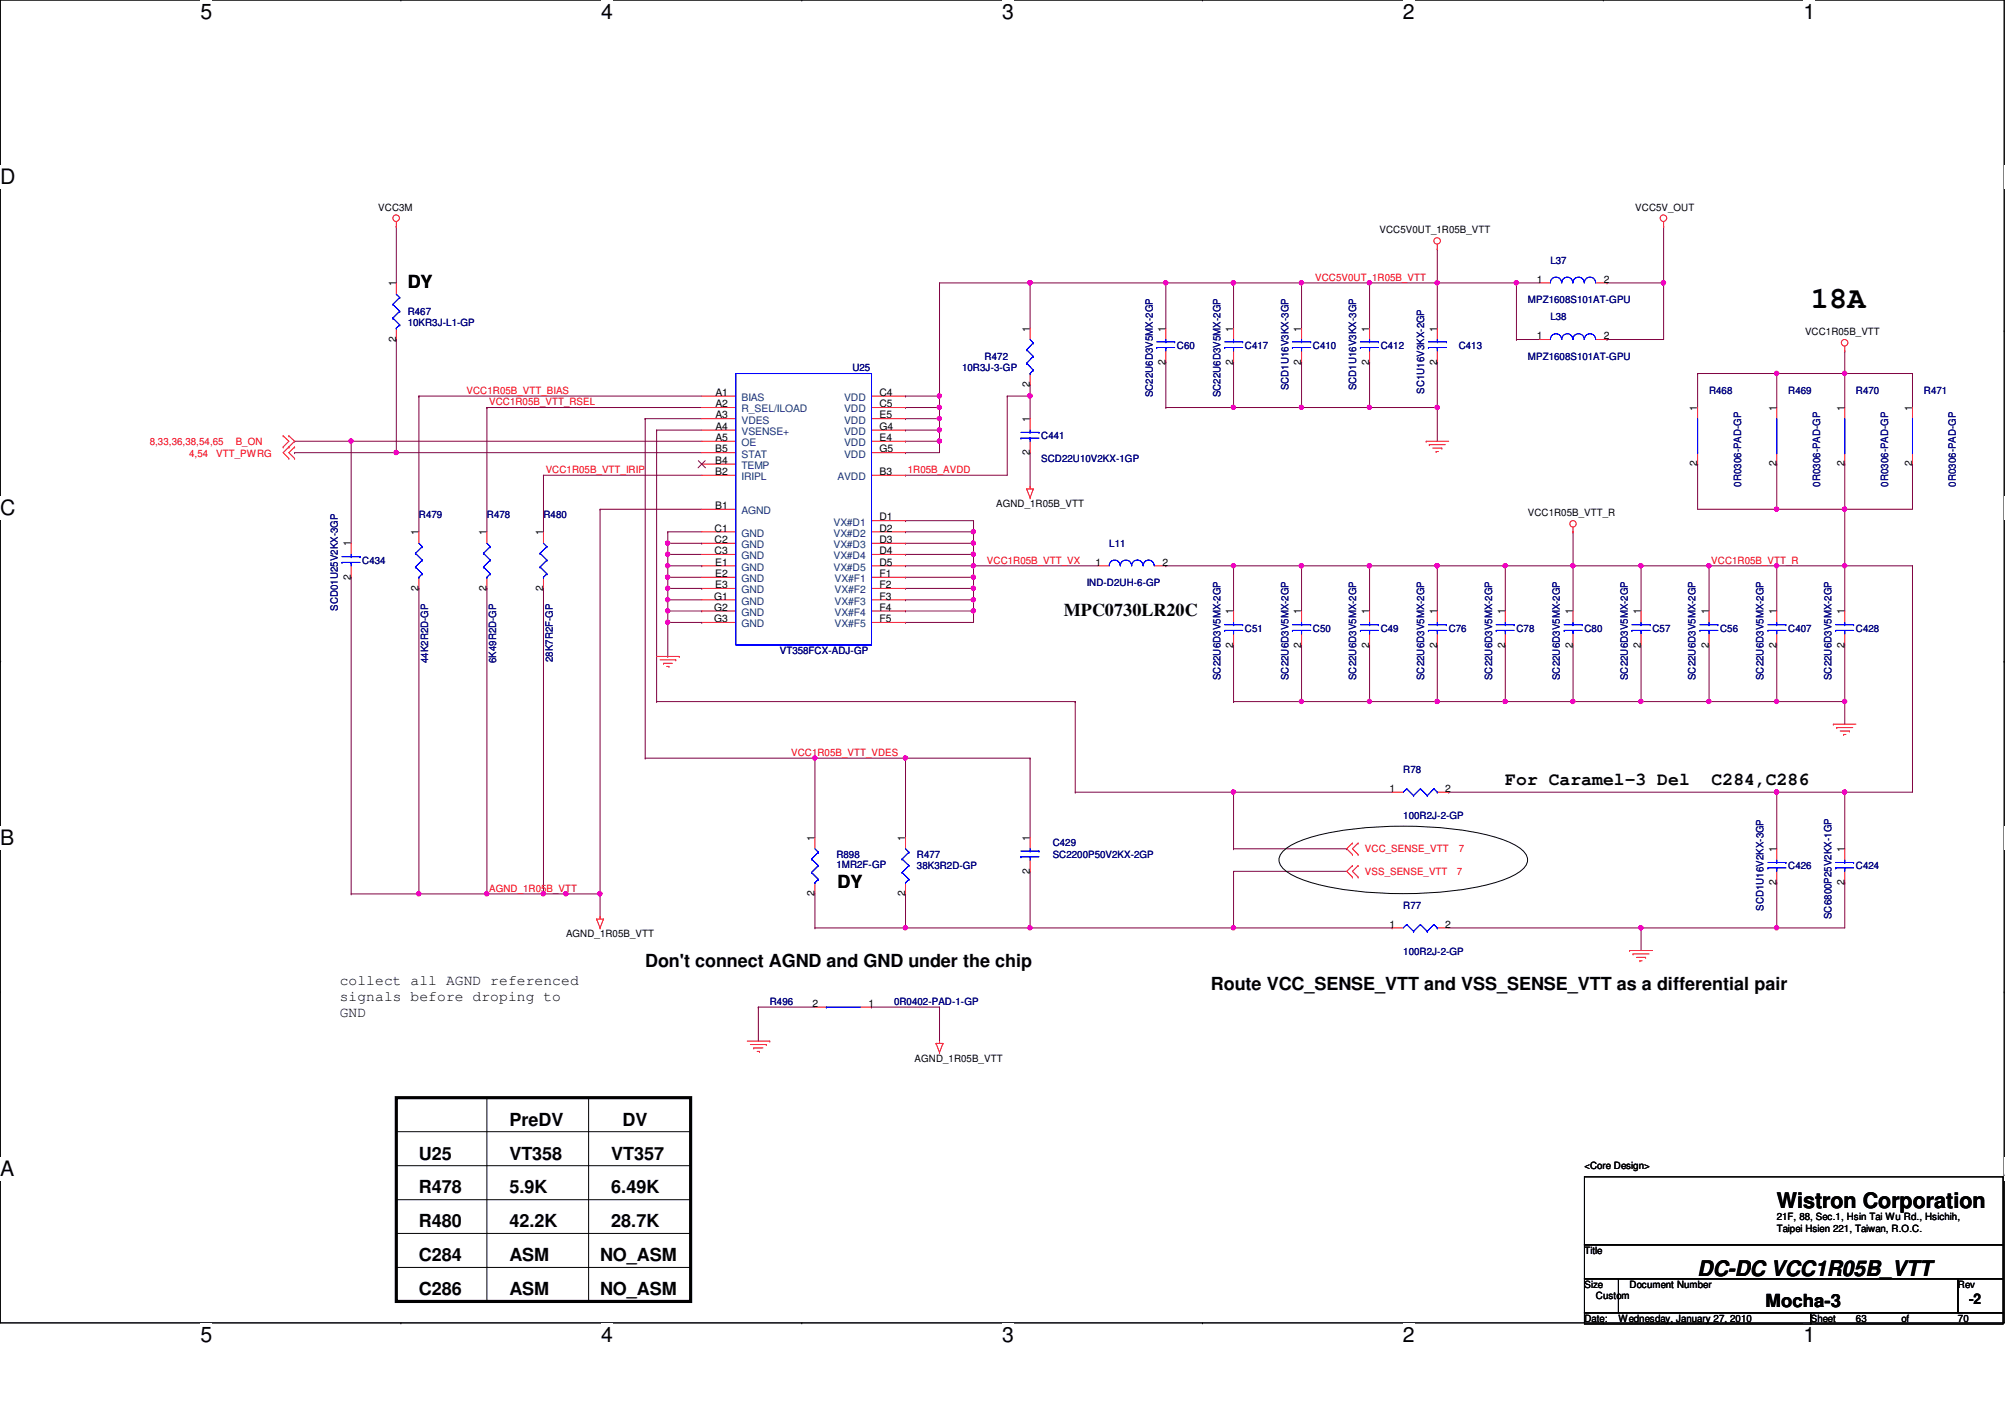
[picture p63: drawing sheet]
<svg xmlns="http://www.w3.org/2000/svg" width="297mm" height="210mm" viewBox="0 0 297 210" stroke-linecap="round" stroke-linejoin="round" font-family="sans-serif">
<defs><g id="words">
<text font-size="4.5" x="268.3" y="45.7">18A</text>
<g font-size="3.2">
<text x="263.2" y="179">Wistron Corporation</text>
<text x="251.5" y="189">DC-DC VCC1R05B_VTT</text>
</g>
<g font-size="3.1">
<text x="29.7" y="2.8">5</text>
<text x="89.1" y="2.8">4</text>
<text x="148.5" y="2.8">3</text>
<text x="207.8" y="2.8">2</text>
<text x="267.2" y="2.8">1</text>
<text x="0" y="27.3">D</text>
<text x="0" y="76.2">C</text>
<text x="0" y="125.2">B</text>
<text x="0" y="174.2">A</text>
<text x="296.9" y="174.2">A</text>
<text x="29.7" y="198.8">5</text>
<text x="89.1" y="198.8">4</text>
<text x="148.5" y="198.8">3</text>
<text x="207.8" y="198.8">2</text>
<text x="267.2" y="198.8">1</text>
</g>
<g font-size="2.7">
<text x="60.4" y="42.7">DY</text>
<text x="157.6" y="91.3">MPC0730LR20C</text>
<text x="223" y="116.2">For Caramel-3 Del</text>
<text x="253.6" y="116.2">C284,C286</text>
<text x="124.1" y="131.5">DY</text>
<text x="95.6" y="143.3">Don't connect AGND and GND under the chip</text>
<text x="179.4" y="146.6">Route VCC_SENSE_VTT and VSS_SENSE_VTT as a differential pair</text>
<text x="75.5" y="166.8">PreDV</text>
<text x="92.2" y="166.8">DV</text>
<text x="62.1" y="171.8">U25</text>
<text x="75.5" y="171.8">VT358</text>
<text x="90.5" y="171.8">VT357</text>
<text x="62.1" y="176.8">R478</text>
<text x="75.5" y="176.8">5.9K</text>
<text x="90.5" y="176.8">6.49K</text>
<text x="62.1" y="181.8">R480</text>
<text x="75.5" y="181.8">42.2K</text>
<text x="90.5" y="181.8">28.7K</text>
<text x="62.1" y="186.9">C284</text>
<text x="62.1" y="191.9">C286</text>
<text x="75.5" y="186.9">ASM</text>
<text x="75.5" y="191.9">ASM</text>
<text x="88.9" y="186.9">NO_ASM</text>
<text x="88.9" y="191.9">NO_ASM</text>
<text x="261.6" y="193.5">Mocha-3</text>
</g>
<g font-size="2.2">
<text x="50.3" y="146">collect all AGND referenced</text>
<text x="50.3" y="148.3">signals before droping to</text>
<text x="50.3" y="150.7">GND</text>
<text x="291.7" y="193.1">-2</text>
</g>
<g font-size="1.5">
<text x="56" y="31.2">VCC3M</text>
<text x="204.4" y="34.5">VCC5V0UT_1R05B_VTT</text>
<text x="242.3" y="31.2">VCC5V_OUT</text>
<text x="227.7" y="41.9">1</text>
<text x="237.6" y="41.9">2</text>
<text x="58.7" y="42.4" transform="rotate(-90 58.7 42.4)">1</text>
<text x="58.7" y="50.6" transform="rotate(-90 58.7 50.6)">2</text>
<text x="152.6" y="49.1" transform="rotate(-90 152.6 49.1)">1</text>
<text x="172.7" y="49.1" transform="rotate(-90 172.7 49.1)">1</text>
<text x="182.7" y="49.1" transform="rotate(-90 182.7 49.1)">1</text>
<text x="192.8" y="49.1" transform="rotate(-90 192.8 49.1)">1</text>
<text x="202.9" y="49.1" transform="rotate(-90 202.9 49.1)">1</text>
<text x="212.9" y="49.1" transform="rotate(-90 212.9 49.1)">1</text>
<text x="227.7" y="50.2">1</text>
<text x="237.6" y="50.2">2</text>
<text x="267.4" y="49.6">VCC1R05B_VTT</text>
<text x="106" y="58.6">A1</text>
<text x="130.3" y="58.6">C4</text>
<text x="152.6" y="57.4" transform="rotate(-90 152.6 57.4)">2</text>
<text x="172.7" y="54" transform="rotate(-90 172.7 54)">2</text>
<text x="182.7" y="54" transform="rotate(-90 182.7 54)">2</text>
<text x="192.8" y="54" transform="rotate(-90 192.8 54)">2</text>
<text x="202.9" y="54" transform="rotate(-90 202.9 54)">2</text>
<text x="212.9" y="54" transform="rotate(-90 212.9 54)">2</text>
<text x="106" y="60.3">A2</text>
<text x="106" y="62">A3</text>
<text x="106" y="63.7">A4</text>
<text x="106" y="65.3">A5</text>
<text x="130.3" y="60.3">C5</text>
<text x="130.3" y="65.3">E4</text>
<text x="130.3" y="62">E5</text>
<text x="130.3" y="63.7">G4</text>
<text x="152.6" y="62.5" transform="rotate(-90 152.6 62.5)">1</text>
<text x="251.5" y="60.8" transform="rotate(-90 251.5 60.8)">1</text>
<text x="263.2" y="60.8" transform="rotate(-90 263.2 60.8)">1</text>
<text x="273.3" y="60.8" transform="rotate(-90 273.3 60.8)">1</text>
<text x="283.3" y="60.8" transform="rotate(-90 283.3 60.8)">1</text>
<text x="106" y="70.4">B2</text>
<text x="106" y="68.7">B4</text>
<text x="106" y="67">B5</text>
<text x="130.3" y="70.4">B3</text>
<text x="130.3" y="67">G5</text>
<text x="152.6" y="67.4" transform="rotate(-90 152.6 67.4)">2</text>
<text x="251.5" y="69.1" transform="rotate(-90 251.5 69.1)">2</text>
<text x="263.2" y="69.1" transform="rotate(-90 263.2 69.1)">2</text>
<text x="273.3" y="69.1" transform="rotate(-90 273.3 69.1)">2</text>
<text x="283.3" y="69.1" transform="rotate(-90 283.3 69.1)">2</text>
<text x="106" y="75.4">B1</text>
<text x="130.3" y="77.1">D1</text>
<text x="147.6" y="75.1">AGND_1R05B_VTT</text>
<text x="226.4" y="76.5">VCC1R05B_VTT_R</text>
<text x="52" y="80.9" transform="rotate(-90 52 80.9)">1</text>
<text x="62" y="79.3" transform="rotate(-90 62 79.3)">1</text>
<text x="72.1" y="79.3" transform="rotate(-90 72.1 79.3)">1</text>
<text x="80.5" y="79.3" transform="rotate(-90 80.5 79.3)">1</text>
<text x="105.9" y="78.7">C1</text>
<text x="105.9" y="80.4">C2</text>
<text x="105.9" y="82.1">C3</text>
<text x="106" y="83.8">E1</text>
<text x="130.3" y="78.7">D2</text>
<text x="130.3" y="80.4">D3</text>
<text x="130.3" y="82.1">D4</text>
<text x="130.3" y="83.8">D5</text>
<text x="162.3" y="83.8">1</text>
<text x="172.2" y="83.8">2</text>
<text x="52" y="85.9" transform="rotate(-90 52 85.9)">2</text>
<text x="62" y="87.5" transform="rotate(-90 62 87.5)">2</text>
<text x="72.1" y="87.5" transform="rotate(-90 72.1 87.5)">2</text>
<text x="80.5" y="87.5" transform="rotate(-90 80.5 87.5)">2</text>
<text x="105.8" y="88.8">G1</text>
<text x="106" y="85.5">E2</text>
<text x="106" y="87.1">E3</text>
<text x="130.3" y="85.5">F1</text>
<text x="130.3" y="87.1">F2</text>
<text x="130.3" y="88.8">F3</text>
<text x="105.8" y="90.5">G2</text>
<text x="105.8" y="92.2">G3</text>
<text x="130.3" y="90.5">F4</text>
<text x="130.3" y="92.2">F5</text>
<text x="182.7" y="95.9" transform="rotate(-90 182.7 95.9)">2</text>
<text x="182.7" y="91" transform="rotate(-90 182.7 91)">1</text>
<text x="192.8" y="95.9" transform="rotate(-90 192.8 95.9)">2</text>
<text x="192.8" y="91" transform="rotate(-90 192.8 91)">1</text>
<text x="202.9" y="95.9" transform="rotate(-90 202.9 95.9)">2</text>
<text x="202.9" y="91" transform="rotate(-90 202.9 91)">1</text>
<text x="212.9" y="95.9" transform="rotate(-90 212.9 95.9)">2</text>
<text x="212.9" y="91" transform="rotate(-90 212.9 91)">1</text>
<text x="223" y="95.9" transform="rotate(-90 223 95.9)">2</text>
<text x="223" y="91" transform="rotate(-90 223 91)">1</text>
<text x="233" y="95.9" transform="rotate(-90 233 95.9)">2</text>
<text x="233" y="91" transform="rotate(-90 233 91)">1</text>
<text x="243.1" y="95.9" transform="rotate(-90 243.1 95.9)">2</text>
<text x="243.1" y="91" transform="rotate(-90 243.1 91)">1</text>
<text x="253.2" y="95.9" transform="rotate(-90 253.2 95.9)">2</text>
<text x="253.2" y="91" transform="rotate(-90 253.2 91)">1</text>
<text x="263.2" y="95.9" transform="rotate(-90 263.2 95.9)">2</text>
<text x="263.2" y="91" transform="rotate(-90 263.2 91)">1</text>
<text x="273.3" y="95.9" transform="rotate(-90 273.3 95.9)">2</text>
<text x="273.3" y="91" transform="rotate(-90 273.3 91)">1</text>
<text x="205.9" y="117.3">1</text>
<text x="214.1" y="117.3">2</text>
<text x="120.7" y="124.5" transform="rotate(-90 120.7 124.5)">1</text>
<text x="134.1" y="124.5" transform="rotate(-90 134.1 124.5)">1</text>
<text x="152.6" y="124.5" transform="rotate(-90 152.6 124.5)">1</text>
<text x="152.6" y="129.5" transform="rotate(-90 152.6 129.5)">2</text>
<text x="263.2" y="131.1" transform="rotate(-90 263.2 131.1)">2</text>
<text x="263.2" y="126.2" transform="rotate(-90 263.2 126.2)">1</text>
<text x="273.3" y="131.1" transform="rotate(-90 273.3 131.1)">2</text>
<text x="273.3" y="126.2" transform="rotate(-90 273.3 126.2)">1</text>
<text x="120.7" y="132.8" transform="rotate(-90 120.7 132.8)">2</text>
<text x="134.1" y="132.8" transform="rotate(-90 134.1 132.8)">2</text>
<text x="205.9" y="137.4">1</text>
<text x="214.1" y="137.4">2</text>
<text x="83.9" y="138.8">AGND_1R05B_VTT</text>
<text x="120.4" y="149.1">2</text>
<text x="128.6" y="149.1">1</text>
<text x="135.5" y="157.3">AGND_1R05B_VTT</text>
<text x="234.7" y="173.2">&lt;Core Design&gt;</text>
<text x="234.7" y="185.8">Title</text>
<text x="263.2" y="180.7">21F, 88, Sec.1, Hsin Tai Wu Rd., Hsichih,</text>
<text x="263.2" y="182.5">Taipei Hsien 221, Taiwan, R.O.C.</text>
<text x="234.7" y="190.8">Size</text>
<text x="241.4" y="190.8">Document Number</text>
<text x="290.1" y="190.8">Rev</text>
<text x="234.7" y="195.8">Date:</text>
<text x="236.4" y="192.4">Custom</text>
<text x="239.8" y="195.8">Wednesday, January 27, 2010</text>
<text x="268.3" y="195.8">Sheet</text>
<text x="275" y="195.8">63</text>
<text x="281.7" y="195.8">of</text>
<text x="290.1" y="195.8">70</text>
</g>
<g font-size="1.5" fill="#f00">
<text x="194.9" y="41.6">VCC5V0UT_1R05B_VTT</text>
<text x="69.1" y="58.3">VCC1R05B_VTT_BIAS</text>
<text x="22.2" y="65.9">8,33,36,38,54,65</text>
<text x="34.9" y="65.9">B_ON</text>
<text x="72.5" y="60">VCC1R05B_VTT_RSEL</text>
<text x="28" y="67.7">4,54</text>
<text x="32" y="67.7">VTT_PWRG</text>
<text x="80.9" y="70.1">VCC1R05B_VTT_IRIP</text>
<text x="134.5" y="70.1">1R05B_AVDD</text>
<text x="146.2" y="83.5">VCC1R05B_VTT_VX</text>
<text x="253.5" y="83.5">VCC1R05B_VTT_R</text>
<text x="117.2" y="112">VCC1R05B_VTT_VDES</text>
<text x="202.2" y="126.2">VCC_SENSE_VTT</text>
<text x="202.2" y="129.6">VSS_SENSE_VTT</text>
<text x="215.8" y="129.6">7</text>
<text x="216.1" y="126.2">7</text>
<text x="72.5" y="132.1">AGND_1R05B_VTT</text>
</g>
<g font-size="1.5" fill="#000080">
<text x="229.7" y="39.1">L37</text>
<text x="60.4" y="46.6">R467</text>
<text x="226.4" y="45">MPZ1608S101AT-GPU</text>
<text x="229.7" y="47.5">L38</text>
<text x="60.4" y="48.3">10KR3J-L1-GP</text>
<text x="145.9" y="53.3">R472</text>
<text x="174.4" y="51.6">C60</text>
<text x="184.4" y="51.6">C417</text>
<text x="194.5" y="51.6">C410</text>
<text x="204.6" y="51.6">C412</text>
<text x="216.1" y="51.6">C413</text>
<text x="226.4" y="53.3">MPZ1608S101AT-GPU</text>
<text x="126.3" y="55">U25</text>
<text x="142.5" y="55">10R3J-3-GP</text>
<text x="170.8" y="58.8" transform="rotate(-90 170.8 58.8)">SC22U6D3V5MX-2GP</text>
<text x="180.8" y="58.8" transform="rotate(-90 180.8 58.8)">SC22U6D3V5MX-2GP</text>
<text x="190.9" y="57.8" transform="rotate(-90 190.9 57.8)">SCD1U16V3KX-3GP</text>
<text x="200.9" y="57.8" transform="rotate(-90 200.9 57.8)">SCD1U16V3KX-3GP</text>
<text x="211" y="58.3" transform="rotate(-90 211 58.3)">SC1U16V3KX-2GP</text>
<text x="253.2" y="58.3">R468</text>
<text x="264.9" y="58.3">R469</text>
<text x="275" y="58.3">R470</text>
<text x="285" y="58.3">R471</text>
<text x="154.3" y="65.1">C441</text>
<text x="154.3" y="68.4">SCD22U10V2KX-1GP</text>
<text x="62.1" y="76.8">R479</text>
<text x="72.1" y="76.8">R478</text>
<text x="80.5" y="76.8">R480</text>
<text x="257.9" y="72.1" transform="rotate(-90 257.9 72.1)">0R0306-PAD-GP</text>
<text x="269.7" y="72.1" transform="rotate(-90 269.7 72.1)">0R0306-PAD-GP</text>
<text x="279.7" y="72.1" transform="rotate(-90 279.7 72.1)">0R0306-PAD-GP</text>
<text x="289.8" y="72.1" transform="rotate(-90 289.8 72.1)">0R0306-PAD-GP</text>
<text x="53.7" y="83.5">C434</text>
<text x="164.3" y="81">L11</text>
<text x="161" y="86.9">IND-D2UH-6-GP</text>
<text x="50" y="90.5" transform="rotate(-90 50 90.5)">SCD01U25V2KX-3GP</text>
<text x="184.4" y="93.6">C51</text>
<text x="194.5" y="93.6">C50</text>
<text x="204.6" y="93.6">C49</text>
<text x="214.6" y="93.6">C76</text>
<text x="224.7" y="93.6">C78</text>
<text x="234.7" y="93.6">C80</text>
<text x="244.8" y="93.6">C57</text>
<text x="254.8" y="93.6">C56</text>
<text x="264.9" y="93.6">C407</text>
<text x="275" y="93.6">C428</text>
<text x="63.5" y="98.3" transform="rotate(-90 63.5 98.3)">44K2R2D-GP</text>
<text x="73.5" y="98.3" transform="rotate(-90 73.5 98.3)">6K49R2D-GP</text>
<text x="81.9" y="98.1" transform="rotate(-90 81.9 98.1)">28K7R2F-GP</text>
<text x="115.5" y="96.9">VT358FCX-ADJ-GP</text>
<text x="180.8" y="100.8" transform="rotate(-90 180.8 100.8)">SC22U6D3V5MX-2GP</text>
<text x="190.9" y="100.8" transform="rotate(-90 190.9 100.8)">SC22U6D3V5MX-2GP</text>
<text x="200.9" y="100.8" transform="rotate(-90 200.9 100.8)">SC22U6D3V5MX-2GP</text>
<text x="211" y="100.8" transform="rotate(-90 211 100.8)">SC22U6D3V5MX-2GP</text>
<text x="221.1" y="100.8" transform="rotate(-90 221.1 100.8)">SC22U6D3V5MX-2GP</text>
<text x="231.1" y="100.8" transform="rotate(-90 231.1 100.8)">SC22U6D3V5MX-2GP</text>
<text x="241.2" y="100.8" transform="rotate(-90 241.2 100.8)">SC22U6D3V5MX-2GP</text>
<text x="251.2" y="100.8" transform="rotate(-90 251.2 100.8)">SC22U6D3V5MX-2GP</text>
<text x="261.3" y="100.8" transform="rotate(-90 261.3 100.8)">SC22U6D3V5MX-2GP</text>
<text x="271.4" y="100.8" transform="rotate(-90 271.4 100.8)">SC22U6D3V5MX-2GP</text>
<text x="207.9" y="114.5">R78</text>
<text x="156" y="125.4">C429</text>
<text x="207.9" y="121.4">100R2J-2-GP</text>
<text x="123.9" y="127.1">R898</text>
<text x="123.9" y="128.6">1MR2F-GP</text>
<text x="135.8" y="127.1">R477</text>
<text x="135.8" y="128.8">38K3R2D-GP</text>
<text x="156" y="127.1">SC2200P50V2KX-2GP</text>
<text x="264.9" y="128.8">C426</text>
<text x="275" y="128.8">C424</text>
<text x="207.9" y="134.6">R77</text>
<text x="261.3" y="135" transform="rotate(-90 261.3 135)">SCD1U16V2KX-3GP</text>
<text x="271.4" y="136.1" transform="rotate(-90 271.4 136.1)">SC6800P25V2KX-1GP</text>
<text x="207.9" y="141.5">100R2J-2-GP</text>
<text x="114" y="148.9">R496</text>
<text x="132.5" y="148.9">0R0402-PAD-1-GP</text>
</g>
<g font-size="1.5" fill="#004080">
<text x="109.9" y="59.4">BIAS</text>
<text x="125" y="59.4">VDD</text>
<text x="109.9" y="61.1">R_SEL/ILOAD</text>
<text x="109.9" y="62.7">VDES</text>
<text x="109.9" y="64.4">VSENSE+</text>
<text x="125" y="61.1">VDD</text>
<text x="125" y="62.7">VDD</text>
<text x="125" y="64.4">VDD</text>
<text x="109.9" y="66.1">OE</text>
<text x="109.9" y="71.1">IRIPL</text>
<text x="109.9" y="69.5">TEMP</text>
<text x="109.9" y="67.8">STAT</text>
<text x="124.1" y="71.1">AVDD</text>
<text x="125" y="66.1">VDD</text>
<text x="125" y="67.8">VDD</text>
<text x="109.9" y="76.2">AGND</text>
<text x="123.5" y="77.9">VX#D1</text>
<text x="109.9" y="79.5">GND</text>
<text x="109.9" y="81.2">GND</text>
<text x="109.9" y="82.8">GND</text>
<text x="123.5" y="79.5">VX#D2</text>
<text x="123.5" y="81.2">VX#D3</text>
<text x="123.5" y="82.8">VX#D4</text>
<text x="109.9" y="84.5">GND</text>
<text x="109.9" y="86.2">GND</text>
<text x="109.9" y="87.9">GND</text>
<text x="109.9" y="89.6">GND</text>
<text x="123.5" y="84.5">VX#D5</text>
<text x="123.7" y="86.2">VX#F1</text>
<text x="123.7" y="87.9">VX#F2</text>
<text x="123.7" y="89.6">VX#F3</text>
<text x="109.9" y="91.2">GND</text>
<text x="109.9" y="92.9">GND</text>
<text x="123.7" y="91.2">VX#F4</text>
<text x="123.7" y="92.9">VX#F5</text>
</g>
</g></defs>
<path d="M0 0h296.9v196h-296.9z" fill="none" stroke="#000" stroke-width=".15"/>
<g fill="#fff">
<path d="M29.7 0h1.8v3.5h-1.8z"/>
<path d="M29.7 196h1.8v3.4h-1.8z"/>
</g>
<path d="M59.4 0h.1M59.4 196h.1" fill="none" stroke="#000" stroke-width=".15"/>
<g fill="#fff">
<path d="M89.1 0h1.7v3.5h-1.7z"/>
<path d="M89.1 196h1.7v3.4h-1.7z"/>
</g>
<path d="M118.8 0h.1M118.8 196h.1" fill="none" stroke="#000" stroke-width=".15"/>
<g fill="#fff">
<path d="M148.5 0h1.7v3.5h-1.7z"/>
<path d="M148.5 196h1.7v3.4h-1.7z"/>
</g>
<path d="M178.1 0h.1M178.1 196h.1" fill="none" stroke="#000" stroke-width=".15"/>
<g fill="#fff">
<path d="M207.8 0h1.7v3.5h-1.7z"/>
<path d="M207.8 196h1.7v3.4h-1.7z"/>
</g>
<path d="M237.5 0h.1M237.5 196h.1" fill="none" stroke="#000" stroke-width=".15"/>
<g fill="#fff">
<path d="M267.2 0h1.7v3.5h-1.7z"/>
<path d="M267.2 196h1.7v3.4h-1.7z"/>
<path d="M0 24.5h2.3v3.4h-2.3z"/>
<path d="M296.9 24.5h.2v3.4h-.2z"/>
<path d="M0 73.4h2.3v3.5h-2.3z"/>
<path d="M296.9 73.4h.2v3.5h-.2z"/>
</g>
<path d="M0 49h.1M296.9 49h.1" fill="none" stroke="#000" stroke-width=".15"/>
<g fill="#fff">
<path d="M0 122.4h2.1v3.5h-2.1z"/>
<path d="M296.9 122.4h.2v3.5h-.2z"/>
</g>
<path d="M0 98h.1M296.9 98h.1" fill="none" stroke="#000" stroke-width=".15"/>
<g fill="#fff">
<path d="M0 171.4h2.1v3.5h-2.1z"/>
<path d="M296.9 171.4h.2v3.5h-.2z"/>
</g>
<path d="M0 146.9h.1M296.9 146.9h.1" fill="none" stroke="#000" stroke-width=".15"/>
<path d="M134.2 112.3h.1M134.2 112.3h18.4M182.7 103.9h.1M182.7 103.9h10.1M263.2 130.8h.1M263.2 130.8v6.7M273.3 130.8h.1M273.3 130.8v6.7" fill="none" stroke="#800040" stroke-width=".15"/>
<circle cx="134.1" cy="112.3" r=".32" fill="#f0f"/>
<circle cx="134.1" cy="112.3" r=".32" fill="none" stroke="#f0f" stroke-width=".15"/>
<path d="M144.2 83.8h.1M144.2 83.8v1.7M263.2 117.3h.1M263.2 117.3v8.4M243.1 137.5h.1M243.1 137.5v3.3" fill="none" stroke="#800040" stroke-width=".15"/>
<circle cx="144.2" cy="83.8" r=".32" fill="#f0f"/>
<circle cx="144.2" cy="83.8" r=".32" fill="none" stroke="#f0f" stroke-width=".15"/>
<path d="M223 83.8h.1M223 83.8h10M243.1 83.8h.1M243.1 83.8h10.1" fill="none" stroke="#800040" stroke-width=".15"/>
<circle cx="243.1" cy="83.8" r=".32" fill="#f0f"/>
<circle cx="243.1" cy="83.8" r=".32" fill="none" stroke="#f0f" stroke-width=".15"/>
<path d="M273.3 83.8h.1M273.3 83.8h10" fill="none" stroke="#800040" stroke-width=".15"/>
<circle cx="273.3" cy="83.8" r=".32" fill="#f0f"/>
<circle cx="273.3" cy="83.8" r=".32" fill="none" stroke="#f0f" stroke-width=".15"/>
<path d="M202.9 83.8h.1M202.9 83.8h10" fill="none" stroke="#800040" stroke-width=".15"/>
<circle cx="212.9" cy="83.8" r=".32" fill="#f0f"/>
<circle cx="212.9" cy="83.8" r=".32" fill="none" stroke="#f0f" stroke-width=".15"/>
<circle cx="202.9" cy="83.8" r=".32" fill="#f0f"/>
<circle cx="202.9" cy="83.8" r=".32" fill="none" stroke="#f0f" stroke-width=".15"/>
<path d="M212.9 83.8h.1M212.9 83.8h10.1" fill="none" stroke="#800040" stroke-width=".15"/>
<circle cx="223" cy="83.8" r=".32" fill="#f0f"/>
<circle cx="223" cy="83.8" r=".32" fill="none" stroke="#f0f" stroke-width=".15"/>
<circle cx="212.9" cy="83.8" r=".32" fill="#f0f"/>
<circle cx="212.9" cy="83.8" r=".32" fill="none" stroke="#f0f" stroke-width=".15"/>
<path d="M192.8 83.8h10.1M202.9 83.8h.1" fill="none" stroke="#800040" stroke-width=".15"/>
<circle cx="192.8" cy="83.8" r=".32" fill="#f0f"/>
<circle cx="192.8" cy="83.8" r=".32" fill="none" stroke="#f0f" stroke-width=".15"/>
<circle cx="202.9" cy="83.8" r=".32" fill="#f0f"/>
<circle cx="202.9" cy="83.8" r=".32" fill="none" stroke="#f0f" stroke-width=".15"/>
<path d="M182.7 83.8h.1M182.7 83.8h10.1" fill="none" stroke="#800040" stroke-width=".15"/>
<circle cx="192.8" cy="83.8" r=".32" fill="#f0f"/>
<circle cx="192.8" cy="83.8" r=".32" fill="none" stroke="#f0f" stroke-width=".15"/>
<path d="M273.3 117.3h.1M273.3 117.3h10M62.1 132.4h.1M62.1 132.4h10" fill="none" stroke="#800040" stroke-width=".15"/>
<circle cx="72.1" cy="132.4" r=".32" fill="#f0f"/>
<circle cx="72.1" cy="132.4" r=".32" fill="none" stroke="#f0f" stroke-width=".15"/>
<circle cx="62" cy="132.4" r=".32" fill="#f0f"/>
<circle cx="62" cy="132.4" r=".32" fill="none" stroke="#f0f" stroke-width=".15"/>
<path d="M152.6 58.7h.1M152.6 58.7v3.3" fill="none" stroke="#800040" stroke-width=".15"/>
<circle cx="152.6" cy="58.6" r=".32" fill="#f0f"/>
<circle cx="152.6" cy="58.6" r=".32" fill="none" stroke="#f0f" stroke-width=".15"/>
<path d="M172.7 83.8h.1M172.7 83.8h10" fill="none" stroke="#800040" stroke-width=".15"/>
<circle cx="182.7" cy="83.8" r=".32" fill="#f0f"/>
<circle cx="182.7" cy="83.8" r=".32" fill="none" stroke="#f0f" stroke-width=".15"/>
<g fill="none" stroke="#800040" stroke-width=".15">
<path d="M62.1 58.7h.1M62.1 58.7v20.1M134.2 90.5h.1M134.2 90.5h10M182.7 83.8h.1M182.7 83.8v6.7M192.8 83.8h.1M192.8 83.8v6.7M202.9 83.8h.1M202.9 83.8v6.7M212.9 83.8h.1M212.9 83.8v6.7"/>
<path d="M223 83.8h.1M223 83.8v6.7M233 83.8h.1M233 83.8v6.7M88.9 132.4h.1M88.9 132.4v3.4"/>
</g>
<circle cx="144.2" cy="90.5" r=".32" fill="#f0f"/>
<circle cx="144.2" cy="90.5" r=".32" fill="none" stroke="#f0f" stroke-width=".15"/>
<path d="M192.8 103.9h.1M192.8 103.9h10.1" fill="none" stroke="#800040" stroke-width=".15"/>
<circle cx="192.8" cy="103.9" r=".32" fill="#f0f"/>
<circle cx="192.8" cy="103.9" r=".32" fill="none" stroke="#f0f" stroke-width=".15"/>
<path d="M172.7 41.9h.1M172.7 41.9v6.7M172.7 41.9h10M72.1 60.4h.1M72.1 60.4v18.4M243.1 83.8h.1M243.1 83.8v6.7M253.2 83.8h.1M253.2 83.8v6.7" fill="none" stroke="#800040" stroke-width=".15"/>
<circle cx="182.7" cy="41.9" r=".32" fill="#f0f"/>
<circle cx="182.7" cy="41.9" r=".32" fill="none" stroke="#f0f" stroke-width=".15"/>
<circle cx="172.7" cy="41.9" r=".32" fill="#f0f"/>
<circle cx="172.7" cy="41.9" r=".32" fill="none" stroke="#f0f" stroke-width=".15"/>
<path d="M212.9 41.9h.1M212.9 41.9v6.7" fill="none" stroke="#800040" stroke-width=".15"/>
<circle cx="212.9" cy="41.9" r=".32" fill="#f0f"/>
<circle cx="212.9" cy="41.9" r=".32" fill="none" stroke="#f0f" stroke-width=".15"/>
<path d="M182.7 41.9h.1M182.7 41.9v6.7M182.7 41.9h10.1" fill="none" stroke="#800040" stroke-width=".15"/>
<circle cx="182.7" cy="41.9" r=".32" fill="#f0f"/>
<circle cx="182.7" cy="41.9" r=".32" fill="none" stroke="#f0f" stroke-width=".15"/>
<path d="M192.8 41.9h.1M192.8 41.9v6.7M202.9 41.9h.1M202.9 41.9h10M72.1 87.2h.1M72.1 87.2v45.2" fill="none" stroke="#800040" stroke-width=".15"/>
<circle cx="202.9" cy="41.9" r=".32" fill="#f0f"/>
<circle cx="202.9" cy="41.9" r=".32" fill="none" stroke="#f0f" stroke-width=".15"/>
<path d="M172.7 53.6h.1M172.7 53.6v6.8M202.9 41.9h.1M202.9 41.9v6.7M80.5 70.4h.1M80.5 70.4v8.4M172.7 60.4h.1M172.7 60.4h10M212.9 60.4h.1M212.9 60.4v5M80.5 87.2h.1M80.5 87.2v45.2" fill="none" stroke="#800040" stroke-width=".15"/>
<circle cx="212.9" cy="60.3" r=".32" fill="#f0f"/>
<circle cx="212.9" cy="60.3" r=".32" fill="none" stroke="#f0f" stroke-width=".15"/>
<path d="M182.7 53.6h.1M182.7 53.6v6.8M182.7 60.4h.1M182.7 60.4h10.1M134.2 83.8h.1M134.2 83.8h10" fill="none" stroke="#800040" stroke-width=".15"/>
<circle cx="182.7" cy="60.3" r=".32" fill="#f0f"/>
<circle cx="182.7" cy="60.3" r=".32" fill="none" stroke="#f0f" stroke-width=".15"/>
<path d="M192.8 53.6h.1M192.8 53.6v6.8M202.9 60.4h.1M202.9 60.4h10M134.2 85.5h.1M134.2 85.5h10" fill="none" stroke="#800040" stroke-width=".15"/>
<circle cx="144.2" cy="85.5" r=".32" fill="#f0f"/>
<circle cx="144.2" cy="85.5" r=".32" fill="none" stroke="#f0f" stroke-width=".15"/>
<path d="M202.9 53.6h.1M202.9 53.6v6.8M144.2 85.5h.1M144.2 85.5v1.7M182.7 95.5v8.4M182.7 103.9h.1" fill="none" stroke="#800040" stroke-width=".15"/>
<circle cx="202.9" cy="60.3" r=".32" fill="#f0f"/>
<circle cx="202.9" cy="60.3" r=".32" fill="none" stroke="#f0f" stroke-width=".15"/>
<path d="M52 65.4h.1M52 65.4v15.1M134.2 87.2h.1M134.2 87.2h10" fill="none" stroke="#800040" stroke-width=".15"/>
<circle cx="52" cy="65.3" r=".32" fill="#f0f"/>
<circle cx="52" cy="65.3" r=".32" fill="none" stroke="#f0f" stroke-width=".15"/>
<path d="M52 85.5h.1M52 85.5v46.9M72.1 132.4h.1M72.1 132.4h8.4" fill="none" stroke="#800040" stroke-width=".15"/>
<circle cx="80.5" cy="132.4" r=".32" fill="#f0f"/>
<circle cx="80.5" cy="132.4" r=".32" fill="none" stroke="#f0f" stroke-width=".15"/>
<path d="M134.2 88.9h.1M134.2 88.9h10M144.2 88.9h.1M144.2 88.9v1.6" fill="none" stroke="#800040" stroke-width=".15"/>
<circle cx="144.2" cy="88.8" r=".32" fill="#f0f"/>
<circle cx="144.2" cy="88.8" r=".32" fill="none" stroke="#f0f" stroke-width=".15"/>
<path d="M144.2 83.8h.1M144.2 83.8h18.4M192.8 95.5v8.4M202.9 95.5v8.4M192.8 103.9h.1M202.9 103.9h.1M202.9 103.9h10" fill="none" stroke="#800040" stroke-width=".15"/>
<circle cx="202.9" cy="103.9" r=".32" fill="#f0f"/>
<circle cx="202.9" cy="103.9" r=".32" fill="none" stroke="#f0f" stroke-width=".15"/>
<path d="M212.9 95.5v8.4M212.9 103.9h.1M212.9 103.9h10.1" fill="none" stroke="#800040" stroke-width=".15"/>
<circle cx="212.9" cy="103.9" r=".32" fill="#f0f"/>
<circle cx="212.9" cy="103.9" r=".32" fill="none" stroke="#f0f" stroke-width=".15"/>
<path d="M192.8 41.9h.1M192.8 41.9h10.1M223 95.5v8.4M223 103.9h.1M253.2 103.9h.1M253.2 103.9h10" fill="none" stroke="#800040" stroke-width=".15"/>
<circle cx="192.8" cy="41.9" r=".32" fill="#f0f"/>
<circle cx="192.8" cy="41.9" r=".32" fill="none" stroke="#f0f" stroke-width=".15"/>
<path d="M212.9 53.6h.1M212.9 53.6v6.8M192.8 60.4h.1M192.8 60.4h10.1" fill="none" stroke="#800040" stroke-width=".15"/>
<circle cx="192.8" cy="60.3" r=".32" fill="#f0f"/>
<circle cx="192.8" cy="60.3" r=".32" fill="none" stroke="#f0f" stroke-width=".15"/>
<path d="M253.2 95.5v8.4M253.2 103.9h.1" fill="none" stroke="#800040" stroke-width=".15"/>
<circle cx="253.2" cy="103.9" r=".32" fill="#f0f"/>
<circle cx="253.2" cy="103.9" r=".32" fill="none" stroke="#f0f" stroke-width=".15"/>
<g fill="none" stroke="#800040" stroke-width=".15">
<path d="M58.7 33.5h.1M58.7 33.5v8.4M62.1 87.2h.1M62.1 87.2v45.2M120.7 112.3h.1M120.7 112.3h13.5M134.2 112.3h.1M134.2 112.3v11.7M152.6 112.3h.1M152.6 112.3v11.7M134.2 132.4h.1M134.2 137.5h.1"/>
<path d="M134.2 132.4v5.1M134.2 137.5h18.4"/>
</g>
<circle cx="152.6" cy="137.4" r=".32" fill="#f0f"/>
<circle cx="152.6" cy="137.4" r=".32" fill="none" stroke="#f0f" stroke-width=".15"/>
<circle cx="134.1" cy="137.4" r=".32" fill="#f0f"/>
<circle cx="134.1" cy="137.4" r=".32" fill="none" stroke="#f0f" stroke-width=".15"/>
<path d="M58.7 50.3h.1M58.7 50.3v16.8M144.2 87.2h.1M144.2 87.2v1.7" fill="none" stroke="#800040" stroke-width=".15"/>
<circle cx="144.2" cy="87.1" r=".32" fill="#f0f"/>
<circle cx="144.2" cy="87.1" r=".32" fill="none" stroke="#f0f" stroke-width=".15"/>
<path d="M43.6 67.1h.1M43.6 67.1h15.1M233 95.5v8.4M243.1 95.5v8.4M233 103.9h.1M243.1 103.9h.1M263.2 137.5h.1M263.2 137.5h10.1" fill="none" stroke="#800040" stroke-width=".15"/>
<circle cx="233" cy="103.9" r=".32" fill="#f0f"/>
<circle cx="233" cy="103.9" r=".32" fill="none" stroke="#f0f" stroke-width=".15"/>
<path d="M253.2 83.8h.1M253.2 83.8h10M263.2 83.8h.1M263.2 83.8v6.7M233 103.9h.1M233 103.9h10.1" fill="none" stroke="#800040" stroke-width=".15"/>
<circle cx="253.2" cy="83.8" r=".32" fill="#f0f"/>
<circle cx="253.2" cy="83.8" r=".32" fill="none" stroke="#f0f" stroke-width=".15"/>
<path d="M263.2 95.5v8.4M273.3 83.8h.1M273.3 83.8v6.7M263.2 103.9h.1" fill="none" stroke="#800040" stroke-width=".15"/>
<circle cx="263.2" cy="103.9" r=".32" fill="#f0f"/>
<circle cx="263.2" cy="103.9" r=".32" fill="none" stroke="#f0f" stroke-width=".15"/>
<path d="M273.3 95.5v8.4M283.3 83.8h.1M283.3 83.8v33.5M263.2 103.9h.1M263.2 103.9h10.1M273.3 103.9h.1M273.3 117.3h.1M273.3 117.3v8.4" fill="none" stroke="#800040" stroke-width=".15"/>
<circle cx="273.3" cy="117.3" r=".32" fill="#f0f"/>
<circle cx="273.3" cy="117.3" r=".32" fill="none" stroke="#f0f" stroke-width=".15"/>
<path d="M263.2 117.3h.1M263.2 117.3h10.1" fill="none" stroke="#800040" stroke-width=".15"/>
<circle cx="263.2" cy="117.3" r=".32" fill="#f0f"/>
<circle cx="263.2" cy="117.3" r=".32" fill="none" stroke="#f0f" stroke-width=".15"/>
<g fill="none" stroke="#800040" stroke-width=".15">
<path d="M246.5 33.5h.1M246.5 33.5v8.4M62.1 58.7h.1M62.1 58.7h41.9M72.1 60.4h.1M72.1 60.4h31.9M80.5 70.4h.1M80.5 70.4h23.5M112.3 149.2h.1M112.3 149.2h8.4M112.3 149.2v5M129.1 149.2h.1"/>
<path d="M129.1 149.2h10.1M139.2 149.2h.1M139.2 149.2v5"/>
</g>
<circle cx="246.4" cy="41.9" r=".32" fill="#f0f"/>
<circle cx="246.4" cy="41.9" r=".32" fill="none" stroke="#f0f" stroke-width=".15"/>
<path d="M152.6 67.1h.1M152.6 67.1v5M273.3 103.9h.1M273.3 103.9v3.4" fill="none" stroke="#800040" stroke-width=".15"/>
<circle cx="273.3" cy="103.9" r=".32" fill="#f0f"/>
<circle cx="273.3" cy="103.9" r=".32" fill="none" stroke="#f0f" stroke-width=".15"/>
<path d="M223 103.9h.1M223 103.9h10" fill="none" stroke="#800040" stroke-width=".15"/>
<circle cx="223" cy="103.9" r=".32" fill="#f0f"/>
<circle cx="223" cy="103.9" r=".32" fill="none" stroke="#f0f" stroke-width=".15"/>
<path d="M243.1 103.9h.1M243.1 103.9h10.1" fill="none" stroke="#800040" stroke-width=".15"/>
<circle cx="243.1" cy="103.9" r=".32" fill="#f0f"/>
<circle cx="243.1" cy="103.9" r=".32" fill="none" stroke="#f0f" stroke-width=".15"/>
<path d="M233 83.8h.1M233 83.8h10.1" fill="none" stroke="#800040" stroke-width=".15"/>
<circle cx="233" cy="83.8" r=".32" fill="#f0f"/>
<circle cx="233" cy="83.8" r=".32" fill="none" stroke="#f0f" stroke-width=".15"/>
<path d="M263.2 83.8h.1M263.2 83.8h10.1" fill="none" stroke="#800040" stroke-width=".15"/>
<circle cx="263.2" cy="83.8" r=".32" fill="#f0f"/>
<circle cx="263.2" cy="83.8" r=".32" fill="none" stroke="#f0f" stroke-width=".15"/>
<path d="M263.2 55.3h.1M263.2 55.3v5.1M273.3 55.3h.1M273.3 55.3h10M273.3 75.4h.1M273.3 75.4v8.4" fill="none" stroke="#800040" stroke-width=".15"/>
<circle cx="273.3" cy="55.3" r=".32" fill="#f0f"/>
<circle cx="273.3" cy="55.3" r=".32" fill="none" stroke="#f0f" stroke-width=".15"/>
<path d="M273.3 55.3h.1M273.3 55.3v5.1M283.3 55.3h.1M283.3 55.3v5.1M263.2 68.7h.1M263.2 75.4h.1M263.2 68.7v6.7M273.3 68.7h.1M273.3 68.7v6.7h-10.1M283.3 68.7h.1M283.3 68.7v6.7" fill="none" stroke="#800040" stroke-width=".15"/>
<circle cx="273.3" cy="75.4" r=".32" fill="#f0f"/>
<circle cx="273.3" cy="75.4" r=".32" fill="none" stroke="#f0f" stroke-width=".15"/>
<path d="M263.2 55.3h.1M273.3 52h.1M273.3 52v3.3h-10.1M134.2 77.1h.1M134.2 77.1h10v1.7M144.2 78.8h.1M273.3 75.4h.1M273.3 75.4h10M134.2 92.2h.1M144.2 90.5h.1M144.2 90.5v1.7h-10" fill="none" stroke="#800040" stroke-width=".15"/>
<circle cx="144.2" cy="78.8" r=".32" fill="#f0f"/>
<circle cx="144.2" cy="78.8" r=".32" fill="none" stroke="#f0f" stroke-width=".15"/>
<path d="M134.2 78.8h.1M134.2 78.8h10v1.7M144.2 80.5h.1" fill="none" stroke="#800040" stroke-width=".15"/>
<circle cx="144.2" cy="80.4" r=".32" fill="#f0f"/>
<circle cx="144.2" cy="80.4" r=".32" fill="none" stroke="#f0f" stroke-width=".15"/>
<path d="M134.2 70.4h.1M134.2 67.1h.1M134.2 70.4h15M139.2 65.4h.1M139.2 65.4v1.7h-5M134.2 80.5h.1M134.2 82.1h.1M134.2 80.5h10M134.2 82.1h10v1.7M144.2 83.8h.1" fill="none" stroke="#800040" stroke-width=".15"/>
<circle cx="139.2" cy="65.3" r=".32" fill="#f0f"/>
<circle cx="139.2" cy="65.3" r=".32" fill="none" stroke="#f0f" stroke-width=".15"/>
<path d="M139.2 58.7h.1M139.2 58.7v1.7h-5M149.2 58.7h.1M149.2 58.7v11.7M149.2 58.7h3.4M152.6 58.7h.1M152.6 57h.1M152.6 57v1.7M134.2 60.4h.1" fill="none" stroke="#800040" stroke-width=".15"/>
<circle cx="152.6" cy="58.6" r=".32" fill="#f0f"/>
<circle cx="152.6" cy="58.6" r=".32" fill="none" stroke="#f0f" stroke-width=".15"/>
<path d="M134.2 62h.1M139.2 60.4h.1M139.2 60.4v1.6h-5" fill="none" stroke="#800040" stroke-width=".15"/>
<circle cx="139.2" cy="60.3" r=".32" fill="#f0f"/>
<circle cx="139.2" cy="60.3" r=".32" fill="none" stroke="#f0f" stroke-width=".15"/>
<path d="M134.2 63.7h.1M139.2 62h.1M139.2 62v1.7h-5" fill="none" stroke="#800040" stroke-width=".15"/>
<circle cx="139.2" cy="62" r=".32" fill="#f0f"/>
<circle cx="139.2" cy="62" r=".32" fill="none" stroke="#f0f" stroke-width=".15"/>
<path d="M134.2 65.4h.1M139.2 63.7h.1M139.2 63.7v1.7h-5" fill="none" stroke="#800040" stroke-width=".15"/>
<circle cx="139.2" cy="63.7" r=".32" fill="#f0f"/>
<circle cx="139.2" cy="63.7" r=".32" fill="none" stroke="#f0f" stroke-width=".15"/>
<path d="M134.2 58.7h.1M139.2 41.9h.1M139.2 41.9v16.8h-5M152.6 41.9h.1M152.6 41.9v6.7" fill="none" stroke="#800040" stroke-width=".15"/>
<circle cx="139.2" cy="58.6" r=".32" fill="#f0f"/>
<circle cx="139.2" cy="58.6" r=".32" fill="none" stroke="#f0f" stroke-width=".15"/>
<path d="M139.2 41.9h13.4M152.6 41.9h.1" fill="none" stroke="#800040" stroke-width=".15"/>
<circle cx="152.6" cy="41.9" r=".32" fill="#f0f"/>
<circle cx="152.6" cy="41.9" r=".32" fill="none" stroke="#f0f" stroke-width=".15"/>
<path d="M144.2 82.1h.1M144.2 80.5v1.6" fill="none" stroke="#800040" stroke-width=".15"/>
<circle cx="144.2" cy="82.1" r=".32" fill="#f0f"/>
<circle cx="144.2" cy="82.1" r=".32" fill="none" stroke="#f0f" stroke-width=".15"/>
<path d="M58.7 67.1h.1M58.7 67.1h45.3M52 132.4h.1M52 132.4h10.1" fill="none" stroke="#800040" stroke-width=".15"/>
<circle cx="58.7" cy="67" r=".32" fill="#f0f"/>
<circle cx="58.7" cy="67" r=".32" fill="none" stroke="#f0f" stroke-width=".15"/>
<path d="M43.6 65.4h.1M43.6 65.4h60.4M52 65.4h.1M98.9 78.8h.1M98.9 78.8h5.1M98.9 82.1h.1M98.9 80.5h5.1M98.9 82.1h5.1M98.9 83.8h5.1M104 80.5h.1M104 83.8h.1" fill="none" stroke="#800040" stroke-width=".15"/>
<circle cx="98.9" cy="83.8" r=".32" fill="#f0f"/>
<circle cx="98.9" cy="83.8" r=".32" fill="none" stroke="#f0f" stroke-width=".15"/>
<path d="M98.9 85.5h.1M98.9 88.9h.1M98.9 85.5h5.1M98.9 87.2h5.1M98.9 88.9h5.1M104 87.2h.1" fill="none" stroke="#800040" stroke-width=".15"/>
<circle cx="98.9" cy="88.8" r=".32" fill="#f0f"/>
<circle cx="98.9" cy="88.8" r=".32" fill="none" stroke="#f0f" stroke-width=".15"/>
<path d="M98.9 78.8v1.7M98.9 80.5h.1M98.9 90.5h5.1M98.9 92.2h5.1M104 90.5h.1M104 92.2h.1" fill="none" stroke="#800040" stroke-width=".15"/>
<circle cx="98.9" cy="80.4" r=".32" fill="#f0f"/>
<circle cx="98.9" cy="80.4" r=".32" fill="none" stroke="#f0f" stroke-width=".15"/>
<path d="M98.9 92.2h.1M98.9 90.5v1.7" fill="none" stroke="#800040" stroke-width=".15"/>
<circle cx="98.9" cy="92.2" r=".32" fill="#f0f"/>
<circle cx="98.9" cy="92.2" r=".32" fill="none" stroke="#f0f" stroke-width=".15"/>
<path d="M98.9 88.9h.1M98.9 87.2h.1M98.9 85.5v3.4" fill="none" stroke="#800040" stroke-width=".15"/>
<circle cx="98.9" cy="87.1" r=".32" fill="#f0f"/>
<circle cx="98.9" cy="87.1" r=".32" fill="none" stroke="#f0f" stroke-width=".15"/>
<path d="M98.9 85.5h.1M98.9 83.8v1.7" fill="none" stroke="#800040" stroke-width=".15"/>
<circle cx="98.9" cy="85.5" r=".32" fill="#f0f"/>
<circle cx="98.9" cy="85.5" r=".32" fill="none" stroke="#f0f" stroke-width=".15"/>
<path d="M98.9 83.8h.1M98.9 82.1h.1M98.9 80.5v3.3" fill="none" stroke="#800040" stroke-width=".15"/>
<circle cx="98.9" cy="82.1" r=".32" fill="#f0f"/>
<circle cx="98.9" cy="82.1" r=".32" fill="none" stroke="#f0f" stroke-width=".15"/>
<path d="M98.9 90.5h.1M98.9 88.9v1.6" fill="none" stroke="#800040" stroke-width=".15"/>
<circle cx="98.9" cy="90.5" r=".32" fill="#f0f"/>
<circle cx="98.9" cy="90.5" r=".32" fill="none" stroke="#f0f" stroke-width=".15"/>
<g fill="none" stroke="#800040" stroke-width=".15">
<path d="M88.9 75.4h.1M88.9 75.4h15.1M88.9 75.4v57M95.6 62h.1M95.6 62h8.4M95.6 62v50.3M97.3 63.7h.1M97.3 63.7h6.7M97.3 63.7v40.2M98.9 97.2h.1M98.9 92.2v5M97.3 103.9h.1"/>
<path d="M97.3 103.9h62M159.3 103.9h.1M88.9 132.4h.1M152.6 129.1h.1M152.6 129.1v8.4"/>
</g>
<circle cx="88.9" cy="132.4" r=".32" fill="#f0f"/>
<circle cx="88.9" cy="132.4" r=".32" fill="none" stroke="#f0f" stroke-width=".15"/>
<path d="M83.9 132.4h.1M83.9 132.4h5" fill="none" stroke="#800040" stroke-width=".15"/>
<circle cx="83.8" cy="132.4" r=".32" fill="#f0f"/>
<circle cx="83.8" cy="132.4" r=".32" fill="none" stroke="#f0f" stroke-width=".15"/>
<path d="M152.6 41.9h.1M152.6 41.9h20.1M80.5 132.4h.1M80.5 132.4h3.4" fill="none" stroke="#800040" stroke-width=".15"/>
<circle cx="152.6" cy="41.9" r=".32" fill="#f0f"/>
<circle cx="152.6" cy="41.9" r=".32" fill="none" stroke="#f0f" stroke-width=".15"/>
<path d="M251.5 68.7h.1M251.5 68.7v6.7h11.7M263.2 75.4h.1" fill="none" stroke="#800040" stroke-width=".15"/>
<circle cx="263.2" cy="75.4" r=".32" fill="#f0f"/>
<circle cx="263.2" cy="75.4" r=".32" fill="none" stroke="#f0f" stroke-width=".15"/>
<path d="M251.5 55.3h.1M251.5 55.3v5.1M251.5 55.3h11.7M263.2 55.3h.1" fill="none" stroke="#800040" stroke-width=".15"/>
<circle cx="263.2" cy="55.3" r=".32" fill="#f0f"/>
<circle cx="263.2" cy="55.3" r=".32" fill="none" stroke="#f0f" stroke-width=".15"/>
<path d="M159.3 103.9h.1M159.3 103.9v13.4M182.7 117.3h.1M182.7 117.3h23.5M152.6 137.5h30.1M182.7 137.5h.1M214.6 137.5h28.5M243.1 137.5h.1" fill="none" stroke="#800040" stroke-width=".15"/>
<circle cx="182.7" cy="137.4" r=".32" fill="#f0f"/>
<circle cx="182.7" cy="137.4" r=".32" fill="none" stroke="#f0f" stroke-width=".15"/>
<path d="M182.7 117.3v8.4M182.7 125.7h.1" fill="none" stroke="#800040" stroke-width=".15"/>
<circle cx="182.7" cy="117.3" r=".32" fill="#f0f"/>
<circle cx="182.7" cy="117.3" r=".32" fill="none" stroke="#f0f" stroke-width=".15"/>
<path d="M159.3 117.3h.1M159.3 117.3h23.4M182.7 129.1h.1M182.7 137.5h.1M182.7 125.7h16.8M182.7 129.1h16.8M182.7 129.1v8.4M182.7 137.5h23.5M199.5 125.7h.1M206.2 137.5h.1M243.1 137.5h.1M243.1 137.5h20.1" fill="none" stroke="#800040" stroke-width=".15"/>
<circle cx="263.2" cy="137.4" r=".32" fill="#f0f"/>
<circle cx="263.2" cy="137.4" r=".32" fill="none" stroke="#f0f" stroke-width=".15"/>
<circle cx="243.1" cy="137.4" r=".32" fill="#f0f"/>
<circle cx="243.1" cy="137.4" r=".32" fill="none" stroke="#f0f" stroke-width=".15"/>
<path d="M212.9 36.9h.1M212.9 36.9v5M233 78.8h.1M233 78.8v5M120.7 112.3h.1M120.7 112.3v11.7M214.6 117.3h.1M214.6 117.3h48.6" fill="none" stroke="#800040" stroke-width=".15"/>
<circle cx="120.7" cy="112.3" r=".32" fill="#f0f"/>
<circle cx="120.7" cy="112.3" r=".32" fill="none" stroke="#f0f" stroke-width=".15"/>
<path d="M224.7 41.9h.1M224.7 50.3h.1M224.7 41.9h3.3M224.7 50.3h3.3M224.7 41.9v8.4M95.6 112.3h.1M95.6 112.3h25.1M120.7 137.5h.1M120.7 132.4v5.1M120.7 137.5h13.5M134.2 137.5h.1" fill="none" stroke="#800040" stroke-width=".15"/>
<circle cx="224.6" cy="41.9" r=".32" fill="#f0f"/>
<circle cx="224.6" cy="41.9" r=".32" fill="none" stroke="#f0f" stroke-width=".15"/>
<path d="M212.9 41.9h.1M212.9 41.9h11.8M246.5 41.9h.1M246.5 41.9v8.4" fill="none" stroke="#800040" stroke-width=".15"/>
<circle cx="246.4" cy="41.9" r=".32" fill="#f0f"/>
<circle cx="246.4" cy="41.9" r=".32" fill="none" stroke="#f0f" stroke-width=".15"/>
<path d="M238.1 41.9h.1M238.1 50.3h.1M238.1 41.9h8.4M238.1 50.3h8.4" fill="none" stroke="#800040" stroke-width=".15"/>
<g fill="none" stroke="#f00" stroke-width=".15">
<path d="M58.7 33.5h.1M58.7 32.9v.6M212.9 36.9h.1M212.9 36.2v.7M246.5 33.5h.1M246.5 32.9v.6M58.7 41.9v1.7M58.7 48.6v1.7M104 58.7h5M129.1 58.7h5.1M152.6 48.6v1.7M152.6 55.3v1.7"/>
<path d="M172.7 48.6v1.7M172.7 52v1.6M182.7 48.6v1.7M182.7 52v1.6M192.8 48.6v1.7M192.8 52v1.6M202.9 48.6v1.7M202.9 52v1.6M212.9 48.6v1.7M212.9 52v1.6M228 50.3h1.7M228 41.9h1.7"/>
<path d="M236.4 50.3h1.7M236.4 41.9h1.7M273.3 52h.1M273.3 51.3v.7M41.9 66.2h.1M41.9 64.6h.1M41.9 64.6l.9 .8-.9 .8M42.8 64.6h.1M42.8 66.2h.1M42.8 67.9h.1M42.8 64.6l.8 .8-1.7 1.7 .9 .8M43.6 66.2h.1"/>
<path d="M43.6 67.9h.1M43.6 66.2l-.8 .9 .8 .8M62.1 78.8v1.7M72.1 78.8v1.7M80.5 78.8v1.7M104 65.4h5M104 60.4h5M104 62h5M104 63.7h5M104 75.4h5M104 70.4h5M104 68.7h5"/>
<path d="M104 67.1h5M104 78.8h5M129.1 65.4h5.1M129.1 60.4h5.1M129.1 62h5.1M129.1 63.7h5.1M129.1 70.4h5.1M129.1 67.1h5.1M129.1 78.8h5.1M129.1 77.1h5.1M152.1 72.4h.1M152.1 72.4h1"/>
<path d="M152.1 72.4l.5 1.3M152.6 72.1h.1M152.6 73.7h.1M152.6 62v1.7M152.6 65.4v1.7M152.6 72.1v.3M153.1 72.4h.1M153.1 72.4l-.5 1.3M211.3 65.4h.1M211.3 65.4h3.3M211.7 65.9h.1M211.7 65.9h2.4"/>
<path d="M212.3 66.4h1.3M212.8 66.9h.1M212.8 66.9h.3M213.6 66.4h.1M233 78.8h.1M233 78.1v.7M251.5 60.4v1.6M251.5 67.1v1.6M263.2 60.4v1.6M263.2 67.1v1.6M273.3 60.4v1.6M273.3 67.1v1.6"/>
<path d="M283.3 60.4v1.6M283.3 67.1v1.6M52 80.5v1.6M52 83.8v1.7M62.1 85.5v1.7M72.1 85.5v1.7M80.5 85.5v1.7M97.3 97.2h3.3M97.8 97.7h2.3M98.3 98.3h.1M98.3 98.3h1.3M98.8 98.7h.3"/>
<path d="M99.1 98.7h.1M100.1 97.7h.1M100.6 97.2h.1M104 83.8h5M104 80.5h5M104 82.1h5M104 85.5h5M104 87.2h5M104 88.9h5M104 90.5h5M104 92.2h5M129.1 83.8h5.1"/>
<path d="M129.1 80.5h5.1M129.1 82.1h5.1M129.1 85.5h5.1M129.1 87.2h5.1M129.1 88.9h5.1M129.1 90.5h5.1M129.1 92.2h5.1M162.6 83.8h1.7M171 83.8h1.7M182.7 90.5v1.7M182.7 93.9v1.6M192.8 90.5v1.7"/>
<path d="M192.8 93.9v1.6M202.9 90.5v1.7M202.9 93.9v1.6M212.9 90.5v1.7M212.9 93.9v1.6M223 90.5v1.7M223 93.9v1.6M233 90.5v1.7M233 93.9v1.6M243.1 90.5v1.7M243.1 93.9v1.6M253.2 90.5v1.7"/>
<path d="M253.2 93.9v1.6M263.2 90.5v1.7M263.2 93.9v1.6M273.3 90.5v1.7M273.3 93.9v1.6M206.2 117.3h1.7M212.9 117.3h1.7M271.6 107.3h.1M271.6 107.3h3.4M272.1 107.8h.1M272.1 107.8h2.4M272.6 108.3h1.4"/>
<path d="M273.1 108.8h.1M273.1 108.8h.4M274 108.3h.1M88.4 136.1h.1M88.4 136.1h1M88.4 136.1l.5 1.4M88.9 135.8h.1M88.9 137.5h.1M88.9 135.8v.3M89.4 136.1h.1M89.4 136.1l-.5 1.4M120.7 124v1.7"/>
<path d="M120.7 130.8v1.6M134.2 124v1.7M134.2 130.8v1.6M152.6 124v1.7M152.6 127.4v1.7M200.4 124.9h.1M200.4 126.6h.1M200.4 128.2h.1M200.4 129.9h.1M200.4 124.9l-.9 .8 .9 .9M200.4 128.2l-.9 .9 .9 .8M201.2 126.6h.1"/>
<path d="M201.2 124.9h.1M201.2 129.9h.1M201.2 128.2h.1M201.2 124.9l-.8 .8 .8 .9M201.2 128.2l-.8 .9 .8 .8M206.2 137.5h1.7M212.9 137.5h1.7M263.2 125.7v1.7M263.2 129.1v1.7M273.3 125.7v1.7M273.3 129.1v1.7M110.7 154.2h3.3"/>
<path d="M111.2 154.7h2.3M111.7 155.2h.1M111.7 155.2h1.3M112.2 155.7h.3M112.5 155.7h.1M113.5 154.7h.1M114 154.2h.1M120.7 149.2h1.7M127.5 149.2h1.6M138.7 154.6h.1M138.7 154.6h1M138.7 154.6l.5 1.3"/>
<path d="M139.2 154.2h.1M139.2 155.9h.1M139.2 154.2v.4M139.7 154.6h.1M139.7 154.6l-.5 1.3M241.4 140.8h.1M241.4 140.8h3.4M241.9 141.3h.1M241.9 141.3h2.4M242.4 141.8h1.4M242.9 142.3h.1M242.9 142.3h.4"/>
<path d="M243.8 141.8h.1"/>
<circle cx="58.7" cy="32.3" r=".49"/>
<circle cx="212.9" cy="35.7" r=".48"/>
<circle cx="246.4" cy="32.3" r=".49"/>
<circle cx="273.3" cy="50.8" r=".49"/>
<circle cx="233" cy="77.6" r=".47"/>
</g>
<g fill="none" stroke="#000" stroke-width=".15">
<path d="M190 126.2a8.3 8.3 0 0 1 3.5-2 54.7 54.7 0 0 1 20.6-1.5 30.4 30.4 0 0 1 10.3 2.5 2.91 2.91 0 0 1 1.9 2.2 2.9 2.9 0 0 1-1.9 2.2 27.9 27.9 0 0 1-10.3 2.5 58.4 58.4 0 0 1-19.2-1.2 11.2 11.2 0 0 1-4.9-2.4 1.61 1.61 0 0 1 0-2.3zM58.7 167.6h43.6M58.7 172.7h43.6M58.7 177.7h43.6M72.1 162.6v30.2M87.2 162.6v30.2M102.3 167.6h.1M102.3 172.7h.1M102.3 177.7h.1M234.7 174.3h62.1v10.1h-62.1zM58.7 182.7h43.6M58.7 187.7h43.6"/>
<path d="M72.1 192.8h.1M87.2 192.8h.1M102.3 182.7h.1M102.3 187.7h.1M234.7 184.4h62.1v5h-62.1zM234.7 189.4h5.1v5.1h-5.1zM234.7 194.5h33.6v1.6h-33.6zM239.8 189.4h50.3v5.1h-50.3zM268.3 194.5h28.5v1.6h-28.5zM290.1 189.4h6.7v5.1h-6.7z"/>
</g>
<path d="M58.7 162.6h43.6v30.2h-43.6z" fill="none" stroke="#000" stroke-width=".47"/>
<g fill="none" stroke="#00f" stroke-width=".15">
<path d="M58.2 45.1h.1M58.2 47.1h.1M58.2 45.1l1 1M58.2 47.1l1 1M58.7 48.6h.1M58.7 43.6l.5 .5M59.2 44.1h.1M59.2 46.1h.1M59.2 48.1h.1M59.2 44.1l-1 1M59.2 46.1l-1 1M59.2 48.1l-.5 .5"/>
<path d="M109 55.3h20.1v40.2h-20.1zM152.1 51.8h.1M152.1 53.8h.1M152.1 51.8l1 1M152.1 53.8l1 1M152.6 55.3h.1M152.6 50.3l.5 .5M153.1 50.8h.1M153.1 52.8h.1M153.1 54.8h.1M153.1 50.8l-1 1M153.1 52.8l-1 1"/>
<path d="M153.1 54.8l-.5 .5M171.4 51.5h.1M171.4 50.6h2.6M171.4 51.5h2.6M172.7 50.6h.1M172.7 51.5h.1M172.7 50.3v.3M172.7 51.5v.5M174 50.6h.1M181.4 51.5h.1M181.4 50.6h2.7M181.4 51.5h2.7"/>
<path d="M182.7 50.6h.1M182.7 51.5h.1M182.7 50.3v.3M182.7 51.5v.5M184.1 50.6h.1M191.5 51.5h.1M191.5 50.6h2.7M191.5 51.5h2.7M192.8 50.6h.1M192.8 51.5h.1M192.8 50.3v.3M192.8 51.5v.5"/>
<path d="M194.2 50.6h.1M201.5 51.5h.1M201.5 50.6h2.7M201.5 51.5h2.7M202.9 50.6h.1M202.9 51.5h.1M202.9 50.3v.3M202.9 51.5v.5M204.2 50.6h.1M211.6 51.5h.1M211.6 50.6h2.7M211.6 51.5h2.7"/>
<path d="M212.9 50.6h.1M212.9 51.5h.1M212.9 50.3v.3M212.9 51.5v.5M214.3 50.6h.1M229.7 50.3a.83 .83 0 0 1 .8-.9 .83 .83 0 0 1 .8 .9M229.7 41.9a.83 .83 0 0 1 .8-.8 .83 .83 0 0 1 .8 .8M231.4 50.3a.81 .81 0 0 1 .8-.9 .81 .81 0 0 1 .8 .9M231.4 41.9a.81 .81 0 0 1 .8-.8 .81 .81 0 0 1 .8 .8M233 50.3a.83 .83 0 0 1 .9-.9 .83 .83 0 0 1 .8 .9M233 41.9a.83 .83 0 0 1 .9-.8 .83 .83 0 0 1 .8 .8M234.7 50.3a.83 .83 0 0 1 .9-.9 .83 .83 0 0 1 .8 .9"/>
<path d="M234.7 41.9a.83 .83 0 0 1 .9-.8 .83 .83 0 0 1 .8 .8M151.3 64.9h.1M151.3 64.1h2.6M151.3 64.9h2.6M152.6 64.1h.1M152.6 64.9h.1M152.6 63.7v.4M152.6 64.9v.5M153.9 64.1h.1M251.5 67.1h.1M251.5 62v5.1M263.2 67.1h.1"/>
<path d="M263.2 62v5.1M273.3 67.1h.1M273.3 62v5.1M283.3 67.1h.1M283.3 62v5.1M50.7 83.3h.1M50.7 82.5h2.6M50.7 83.3h2.6M52 82.5h.1M52 83.3h.1M52 82.1v.4M52 83.3v.5"/>
<path d="M53.3 82.5h.1M61.5 82h.1M61.5 84h.1M61.5 82l1.1 1M61.5 84l1.1 1M62.1 85.5h.1M62.1 80.5l.5 .5M62.6 81h.1M62.6 83h.1M62.6 85h.1M62.6 81l-1.1 1M62.6 83l-1.1 1"/>
<path d="M62.6 85l-.5 .5M71.6 82h.1M71.6 84h.1M71.6 82l1 1M71.6 84l1 1M72.1 85.5h.1M72.1 80.5l.5 .5M72.6 81h.1M72.6 83h.1M72.6 85h.1M72.6 81l-1 1M72.6 83l-1 1"/>
<path d="M72.6 85l-.5 .5M80 82h.1M80 84h.1M80 82l1 1M80 84l1 1M80.5 85.5h.1M80.5 80.5l.5 .5M81 81h.1M81 83h.1M81 85h.1M81 81l-1 1M81 83l-1 1"/>
<path d="M81 85l-.5 .5M164.3 83.8a.81 .81 0 0 1 .8-.8 .81 .81 0 0 1 .8 .8M166 83.8a.83 .83 0 0 1 .8-.8 .83 .83 0 0 1 .8 .8M167.7 83.8a.83 .83 0 0 1 .8-.8 .83 .83 0 0 1 .8 .8M169.4 83.8a.81 .81 0 0 1 .8-.8 .81 .81 0 0 1 .8 .8M181.4 93.4h.1M181.4 92.5h2.7M181.4 93.4h2.7M182.7 92.5h.1M182.7 93.4h.1M182.7 92.2v.3M182.7 93.4v.5"/>
<path d="M184.1 92.5h.1M191.5 93.4h.1M191.5 92.5h2.7M191.5 93.4h2.7M192.8 92.5h.1M192.8 93.4h.1M192.8 92.2v.3M192.8 93.4v.5M194.2 92.5h.1M201.5 93.4h.1M201.5 92.5h2.7M201.5 93.4h2.7"/>
<path d="M202.9 92.5h.1M202.9 93.4h.1M202.9 92.2v.3M202.9 93.4v.5M204.2 92.5h.1M211.6 93.4h.1M211.6 92.5h2.7M211.6 93.4h2.7M212.9 92.5h.1M212.9 93.4h.1M212.9 92.2v.3M212.9 93.4v.5"/>
<path d="M214.3 92.5h.1M221.7 93.4h.1M221.7 92.5h2.6M221.7 93.4h2.6M223 92.5h.1M223 93.4h.1M223 92.2v.3M223 93.4v.5M224.3 92.5h.1M231.7 93.4h.1M231.7 92.5h2.7M231.7 93.4h2.7"/>
<path d="M233 92.5h.1M233 93.4h.1M233 92.2v.3M233 93.4v.5M234.4 92.5h.1M241.8 93.4h.1M241.8 92.5h2.7M241.8 93.4h2.7M243.1 92.5h.1M243.1 93.4h.1M243.1 92.2v.3M243.1 93.4v.5"/>
<path d="M244.5 92.5h.1M251.8 93.4h.1M251.8 92.5h2.7M251.8 93.4h2.7M253.2 92.5h.1M253.2 93.4h.1M253.2 92.2v.3M253.2 93.4v.5M254.5 92.5h.1M261.9 93.4h.1M261.9 92.5h2.7M261.9 93.4h2.7"/>
<path d="M263.2 92.5h.1M263.2 93.4h.1M263.2 92.2v.3M263.2 93.4v.5M264.6 92.5h.1M271.9 93.4h.1M271.9 92.5h2.7M271.9 93.4h2.7M273.3 92.5h.1M273.3 93.4h.1M273.3 92.2v.3M273.3 93.4v.5"/>
<path d="M274.6 92.5h.1M208.4 116.8h.1M208.4 116.8l-.5 .5M208.4 116.8l1 1.1M209.4 117.9h.1M210.4 116.8h.1M210.4 116.8l-1 1.1M210.4 116.8l1.1 1.1M211.5 117.9h.1M212.4 116.8h.1M212.4 116.8l-.9 1.1M212.4 116.8l.5 .5"/>
<path d="M212.9 117.3h.1M120.2 127.3h.1M120.2 129.2h.1M120.2 127.3l1 .9M120.2 129.2l1 1.1M120.7 130.8h.1M120.7 125.7l.5 .5M121.2 126.2h.1M121.2 128.2h.1M121.2 130.3h.1M121.2 126.2l-1 1.1M121.2 128.2l-1 1"/>
<path d="M121.2 130.3l-.5 .5M133.6 127.3h.1M133.6 129.2h.1M133.6 127.3l1.1 .9M133.6 129.2l1.1 1.1M134.2 130.8h.1M134.2 125.7l.5 .5M134.7 126.2h.1M134.7 128.2h.1M134.7 130.3h.1M134.7 126.2l-1.1 1.1M134.7 128.2l-1.1 1"/>
<path d="M134.7 130.3l-.5 .5M151.3 126.9h.1M151.3 126.1h2.6M151.3 126.9h2.6M152.6 126.1h.1M152.6 126.9h.1M152.6 125.7v.4M152.6 126.9v.5M153.9 126.1h.1M208.4 136.9h.1M208.4 136.9l-.5 .6M208.4 136.9l1 1.1"/>
<path d="M209.4 138h.1M210.4 136.9h.1M210.4 136.9l-1 1.1M210.4 136.9l1.1 1.1M211.5 138h.1M212.4 136.9h.1M212.4 136.9l-.9 1.1M212.4 136.9l.5 .6M212.9 137.5h.1M261.9 128.6h.1M261.9 127.8h2.7M261.9 128.6h2.7"/>
<path d="M263.2 127.8h.1M263.2 128.6h.1M263.2 127.4v.4M263.2 128.6v.5M264.6 127.8h.1M271.9 128.6h.1M271.9 127.8h2.7M271.9 128.6h2.7M273.3 127.8h.1M273.3 128.6h.1M273.3 127.4v.4M273.3 128.6v.5"/>
<path d="M274.6 127.8h.1M122.4 149.2h.1M122.4 149.2h5.1"/>
</g>
<path d="M103.5 68.2l1 1.1M104.5 68.2l-1.1 1.1" fill="none" stroke="#804000" stroke-width=".15"/>
<circle cx="134.1" cy="112.3" r=".32" fill="#f0f"/>
<circle cx="134.1" cy="112.3" r=".32" fill="none" stroke="#f0f" stroke-width=".15"/>
<circle cx="144.2" cy="83.8" r=".32" fill="#f0f"/>
<circle cx="144.2" cy="83.8" r=".32" fill="none" stroke="#f0f" stroke-width=".15"/>
<circle cx="243.1" cy="83.8" r=".32" fill="#f0f"/>
<circle cx="243.1" cy="83.8" r=".32" fill="none" stroke="#f0f" stroke-width=".15"/>
<circle cx="273.3" cy="83.8" r=".32" fill="#f0f"/>
<circle cx="273.3" cy="83.8" r=".32" fill="none" stroke="#f0f" stroke-width=".15"/>
<circle cx="212.9" cy="83.8" r=".32" fill="#f0f"/>
<circle cx="212.9" cy="83.8" r=".32" fill="none" stroke="#f0f" stroke-width=".15"/>
<circle cx="202.9" cy="83.8" r=".32" fill="#f0f"/>
<circle cx="202.9" cy="83.8" r=".32" fill="none" stroke="#f0f" stroke-width=".15"/>
<circle cx="223" cy="83.8" r=".32" fill="#f0f"/>
<circle cx="223" cy="83.8" r=".32" fill="none" stroke="#f0f" stroke-width=".15"/>
<circle cx="212.9" cy="83.8" r=".32" fill="#f0f"/>
<circle cx="212.9" cy="83.8" r=".32" fill="none" stroke="#f0f" stroke-width=".15"/>
<circle cx="192.8" cy="83.8" r=".32" fill="#f0f"/>
<circle cx="192.8" cy="83.8" r=".32" fill="none" stroke="#f0f" stroke-width=".15"/>
<circle cx="202.9" cy="83.8" r=".32" fill="#f0f"/>
<circle cx="202.9" cy="83.8" r=".32" fill="none" stroke="#f0f" stroke-width=".15"/>
<circle cx="192.8" cy="83.8" r=".32" fill="#f0f"/>
<circle cx="192.8" cy="83.8" r=".32" fill="none" stroke="#f0f" stroke-width=".15"/>
<circle cx="72.1" cy="132.4" r=".32" fill="#f0f"/>
<circle cx="72.1" cy="132.4" r=".32" fill="none" stroke="#f0f" stroke-width=".15"/>
<circle cx="62" cy="132.4" r=".32" fill="#f0f"/>
<circle cx="62" cy="132.4" r=".32" fill="none" stroke="#f0f" stroke-width=".15"/>
<circle cx="152.6" cy="58.6" r=".32" fill="#f0f"/>
<circle cx="152.6" cy="58.6" r=".32" fill="none" stroke="#f0f" stroke-width=".15"/>
<circle cx="182.7" cy="83.8" r=".32" fill="#f0f"/>
<circle cx="182.7" cy="83.8" r=".32" fill="none" stroke="#f0f" stroke-width=".15"/>
<circle cx="144.2" cy="90.5" r=".32" fill="#f0f"/>
<circle cx="144.2" cy="90.5" r=".32" fill="none" stroke="#f0f" stroke-width=".15"/>
<circle cx="192.8" cy="103.9" r=".32" fill="#f0f"/>
<circle cx="192.8" cy="103.9" r=".32" fill="none" stroke="#f0f" stroke-width=".15"/>
<circle cx="182.7" cy="41.9" r=".32" fill="#f0f"/>
<circle cx="182.7" cy="41.9" r=".32" fill="none" stroke="#f0f" stroke-width=".15"/>
<circle cx="172.7" cy="41.9" r=".32" fill="#f0f"/>
<circle cx="172.7" cy="41.9" r=".32" fill="none" stroke="#f0f" stroke-width=".15"/>
<circle cx="212.9" cy="41.9" r=".32" fill="#f0f"/>
<circle cx="212.9" cy="41.9" r=".32" fill="none" stroke="#f0f" stroke-width=".15"/>
<circle cx="182.7" cy="41.9" r=".32" fill="#f0f"/>
<circle cx="182.7" cy="41.9" r=".32" fill="none" stroke="#f0f" stroke-width=".15"/>
<circle cx="202.9" cy="41.9" r=".32" fill="#f0f"/>
<circle cx="202.9" cy="41.9" r=".32" fill="none" stroke="#f0f" stroke-width=".15"/>
<circle cx="212.9" cy="60.3" r=".32" fill="#f0f"/>
<circle cx="212.9" cy="60.3" r=".32" fill="none" stroke="#f0f" stroke-width=".15"/>
<circle cx="182.7" cy="60.3" r=".32" fill="#f0f"/>
<circle cx="182.7" cy="60.3" r=".32" fill="none" stroke="#f0f" stroke-width=".15"/>
<circle cx="144.2" cy="85.5" r=".32" fill="#f0f"/>
<circle cx="144.2" cy="85.5" r=".32" fill="none" stroke="#f0f" stroke-width=".15"/>
<circle cx="202.9" cy="60.3" r=".32" fill="#f0f"/>
<circle cx="202.9" cy="60.3" r=".32" fill="none" stroke="#f0f" stroke-width=".15"/>
<circle cx="52" cy="65.3" r=".32" fill="#f0f"/>
<circle cx="52" cy="65.3" r=".32" fill="none" stroke="#f0f" stroke-width=".15"/>
<circle cx="80.5" cy="132.4" r=".32" fill="#f0f"/>
<circle cx="80.5" cy="132.4" r=".32" fill="none" stroke="#f0f" stroke-width=".15"/>
<circle cx="144.2" cy="88.8" r=".32" fill="#f0f"/>
<circle cx="144.2" cy="88.8" r=".32" fill="none" stroke="#f0f" stroke-width=".15"/>
<circle cx="202.9" cy="103.9" r=".32" fill="#f0f"/>
<circle cx="202.9" cy="103.9" r=".32" fill="none" stroke="#f0f" stroke-width=".15"/>
<circle cx="212.9" cy="103.9" r=".32" fill="#f0f"/>
<circle cx="212.9" cy="103.9" r=".32" fill="none" stroke="#f0f" stroke-width=".15"/>
<circle cx="192.8" cy="41.9" r=".32" fill="#f0f"/>
<circle cx="192.8" cy="41.9" r=".32" fill="none" stroke="#f0f" stroke-width=".15"/>
<circle cx="192.8" cy="60.3" r=".32" fill="#f0f"/>
<circle cx="192.8" cy="60.3" r=".32" fill="none" stroke="#f0f" stroke-width=".15"/>
<circle cx="253.2" cy="103.9" r=".32" fill="#f0f"/>
<circle cx="253.2" cy="103.9" r=".32" fill="none" stroke="#f0f" stroke-width=".15"/>
<circle cx="152.6" cy="137.4" r=".32" fill="#f0f"/>
<circle cx="152.6" cy="137.4" r=".32" fill="none" stroke="#f0f" stroke-width=".15"/>
<circle cx="134.1" cy="137.4" r=".32" fill="#f0f"/>
<circle cx="134.1" cy="137.4" r=".32" fill="none" stroke="#f0f" stroke-width=".15"/>
<circle cx="144.2" cy="87.1" r=".32" fill="#f0f"/>
<circle cx="144.2" cy="87.1" r=".32" fill="none" stroke="#f0f" stroke-width=".15"/>
<circle cx="233" cy="103.9" r=".32" fill="#f0f"/>
<circle cx="233" cy="103.9" r=".32" fill="none" stroke="#f0f" stroke-width=".15"/>
<circle cx="253.2" cy="83.8" r=".32" fill="#f0f"/>
<circle cx="253.2" cy="83.8" r=".32" fill="none" stroke="#f0f" stroke-width=".15"/>
<circle cx="263.2" cy="103.9" r=".32" fill="#f0f"/>
<circle cx="263.2" cy="103.9" r=".32" fill="none" stroke="#f0f" stroke-width=".15"/>
<circle cx="273.3" cy="117.3" r=".32" fill="#f0f"/>
<circle cx="273.3" cy="117.3" r=".32" fill="none" stroke="#f0f" stroke-width=".15"/>
<circle cx="263.2" cy="117.3" r=".32" fill="#f0f"/>
<circle cx="263.2" cy="117.3" r=".32" fill="none" stroke="#f0f" stroke-width=".15"/>
<circle cx="246.4" cy="41.9" r=".32" fill="#f0f"/>
<circle cx="246.4" cy="41.9" r=".32" fill="none" stroke="#f0f" stroke-width=".15"/>
<circle cx="273.3" cy="103.9" r=".32" fill="#f0f"/>
<circle cx="273.3" cy="103.9" r=".32" fill="none" stroke="#f0f" stroke-width=".15"/>
<circle cx="223" cy="103.9" r=".32" fill="#f0f"/>
<circle cx="223" cy="103.9" r=".32" fill="none" stroke="#f0f" stroke-width=".15"/>
<circle cx="243.1" cy="103.9" r=".32" fill="#f0f"/>
<circle cx="243.1" cy="103.9" r=".32" fill="none" stroke="#f0f" stroke-width=".15"/>
<circle cx="233" cy="83.8" r=".32" fill="#f0f"/>
<circle cx="233" cy="83.8" r=".32" fill="none" stroke="#f0f" stroke-width=".15"/>
<circle cx="263.2" cy="83.8" r=".32" fill="#f0f"/>
<circle cx="263.2" cy="83.8" r=".32" fill="none" stroke="#f0f" stroke-width=".15"/>
<circle cx="273.3" cy="55.3" r=".32" fill="#f0f"/>
<circle cx="273.3" cy="55.3" r=".32" fill="none" stroke="#f0f" stroke-width=".15"/>
<circle cx="273.3" cy="75.4" r=".32" fill="#f0f"/>
<circle cx="273.3" cy="75.4" r=".32" fill="none" stroke="#f0f" stroke-width=".15"/>
<circle cx="144.2" cy="78.8" r=".32" fill="#f0f"/>
<circle cx="144.2" cy="78.8" r=".32" fill="none" stroke="#f0f" stroke-width=".15"/>
<circle cx="144.2" cy="80.4" r=".32" fill="#f0f"/>
<circle cx="144.2" cy="80.4" r=".32" fill="none" stroke="#f0f" stroke-width=".15"/>
<circle cx="139.2" cy="65.3" r=".32" fill="#f0f"/>
<circle cx="139.2" cy="65.3" r=".32" fill="none" stroke="#f0f" stroke-width=".15"/>
<circle cx="152.6" cy="58.6" r=".32" fill="#f0f"/>
<circle cx="152.6" cy="58.6" r=".32" fill="none" stroke="#f0f" stroke-width=".15"/>
<circle cx="139.2" cy="60.3" r=".32" fill="#f0f"/>
<circle cx="139.2" cy="60.3" r=".32" fill="none" stroke="#f0f" stroke-width=".15"/>
<circle cx="139.2" cy="62" r=".32" fill="#f0f"/>
<circle cx="139.2" cy="62" r=".32" fill="none" stroke="#f0f" stroke-width=".15"/>
<circle cx="139.2" cy="63.7" r=".32" fill="#f0f"/>
<circle cx="139.2" cy="63.7" r=".32" fill="none" stroke="#f0f" stroke-width=".15"/>
<circle cx="139.2" cy="58.6" r=".32" fill="#f0f"/>
<circle cx="139.2" cy="58.6" r=".32" fill="none" stroke="#f0f" stroke-width=".15"/>
<circle cx="152.6" cy="41.9" r=".32" fill="#f0f"/>
<circle cx="152.6" cy="41.9" r=".32" fill="none" stroke="#f0f" stroke-width=".15"/>
<circle cx="144.2" cy="82.1" r=".32" fill="#f0f"/>
<circle cx="144.2" cy="82.1" r=".32" fill="none" stroke="#f0f" stroke-width=".15"/>
<circle cx="58.7" cy="67" r=".32" fill="#f0f"/>
<circle cx="58.7" cy="67" r=".32" fill="none" stroke="#f0f" stroke-width=".15"/>
<circle cx="98.9" cy="83.8" r=".32" fill="#f0f"/>
<circle cx="98.9" cy="83.8" r=".32" fill="none" stroke="#f0f" stroke-width=".15"/>
<circle cx="98.9" cy="88.8" r=".32" fill="#f0f"/>
<circle cx="98.9" cy="88.8" r=".32" fill="none" stroke="#f0f" stroke-width=".15"/>
<circle cx="98.9" cy="80.4" r=".32" fill="#f0f"/>
<circle cx="98.9" cy="80.4" r=".32" fill="none" stroke="#f0f" stroke-width=".15"/>
<circle cx="98.9" cy="92.2" r=".32" fill="#f0f"/>
<circle cx="98.9" cy="92.2" r=".32" fill="none" stroke="#f0f" stroke-width=".15"/>
<circle cx="98.9" cy="87.1" r=".32" fill="#f0f"/>
<circle cx="98.9" cy="87.1" r=".32" fill="none" stroke="#f0f" stroke-width=".15"/>
<circle cx="98.9" cy="85.5" r=".32" fill="#f0f"/>
<circle cx="98.9" cy="85.5" r=".32" fill="none" stroke="#f0f" stroke-width=".15"/>
<circle cx="98.9" cy="82.1" r=".32" fill="#f0f"/>
<circle cx="98.9" cy="82.1" r=".32" fill="none" stroke="#f0f" stroke-width=".15"/>
<circle cx="98.9" cy="90.5" r=".32" fill="#f0f"/>
<circle cx="98.9" cy="90.5" r=".32" fill="none" stroke="#f0f" stroke-width=".15"/>
<circle cx="88.9" cy="132.4" r=".32" fill="#f0f"/>
<circle cx="88.9" cy="132.4" r=".32" fill="none" stroke="#f0f" stroke-width=".15"/>
<circle cx="83.8" cy="132.4" r=".32" fill="#f0f"/>
<circle cx="83.8" cy="132.4" r=".32" fill="none" stroke="#f0f" stroke-width=".15"/>
<circle cx="152.6" cy="41.9" r=".32" fill="#f0f"/>
<circle cx="152.6" cy="41.9" r=".32" fill="none" stroke="#f0f" stroke-width=".15"/>
<circle cx="263.2" cy="75.4" r=".32" fill="#f0f"/>
<circle cx="263.2" cy="75.4" r=".32" fill="none" stroke="#f0f" stroke-width=".15"/>
<circle cx="263.2" cy="55.3" r=".32" fill="#f0f"/>
<circle cx="263.2" cy="55.3" r=".32" fill="none" stroke="#f0f" stroke-width=".15"/>
<circle cx="182.7" cy="137.4" r=".32" fill="#f0f"/>
<circle cx="182.7" cy="137.4" r=".32" fill="none" stroke="#f0f" stroke-width=".15"/>
<circle cx="182.7" cy="117.3" r=".32" fill="#f0f"/>
<circle cx="182.7" cy="117.3" r=".32" fill="none" stroke="#f0f" stroke-width=".15"/>
<circle cx="263.2" cy="137.4" r=".32" fill="#f0f"/>
<circle cx="263.2" cy="137.4" r=".32" fill="none" stroke="#f0f" stroke-width=".15"/>
<circle cx="243.1" cy="137.4" r=".32" fill="#f0f"/>
<circle cx="243.1" cy="137.4" r=".32" fill="none" stroke="#f0f" stroke-width=".15"/>
<circle cx="120.7" cy="112.3" r=".32" fill="#f0f"/>
<circle cx="120.7" cy="112.3" r=".32" fill="none" stroke="#f0f" stroke-width=".15"/>
<circle cx="224.6" cy="41.9" r=".32" fill="#f0f"/>
<circle cx="224.6" cy="41.9" r=".32" fill="none" stroke="#f0f" stroke-width=".15"/>
<circle cx="246.4" cy="41.9" r=".32" fill="#f0f"/>
<circle cx="246.4" cy="41.9" r=".32" fill="none" stroke="#f0f" stroke-width=".15"/>
<use href="#words"/>
</svg>
